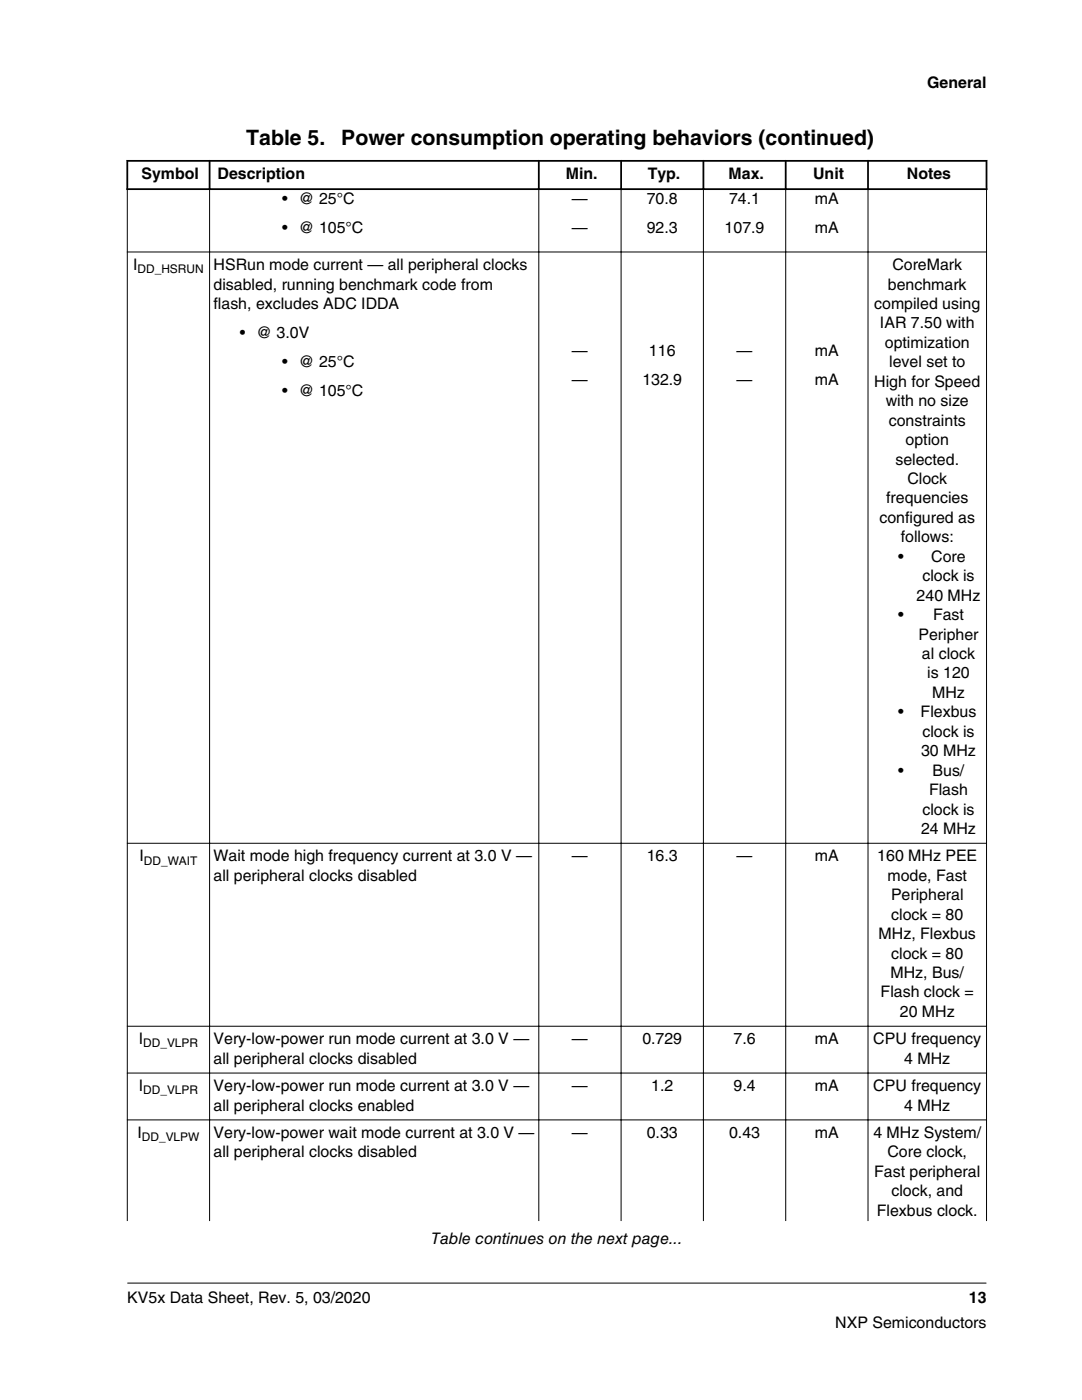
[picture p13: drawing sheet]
<svg xmlns="http://www.w3.org/2000/svg" width="216mm" height="279mm" viewBox="0 0 216 279" stroke-linecap="round" stroke-linejoin="round" font-family="sans-serif">
<defs><g id="words">
<g font-size="4.2">
<text x="49.1" y="29">Table 5.</text>
<text x="68.1" y="29">Power consumption operating behaviors (continued)</text>
</g>
<g font-size="3.2">
<text x="185" y="17.5">General</text>
<text x="28.2" y="35.8">Symbol</text>
<text x="43.4" y="35.8">Description</text>
<text x="112.9" y="35.8">Min.</text>
<text x="129.2" y="35.8">Typ.</text>
<text x="145.4" y="35.8">Max.</text>
<text x="162.3" y="35.8">Unit</text>
<text x="181" y="35.8">Notes</text>
<text x="56.3" y="40.7">• @ 25°C</text>
<text x="114.1" y="40.7">—</text>
<text x="129.1" y="40.7">70.8</text>
<text x="145.5" y="40.7">74.1</text>
<text x="162.6" y="40.7">mA</text>
<text x="56.3" y="46.5">• @ 105°C</text>
<text x="114.1" y="46.5">—</text>
<text x="129.1" y="46.5">92.3</text>
<text x="144.6" y="46.5">107.9</text>
<text x="162.6" y="46.5">mA</text>
<text x="26.6" y="53.9">I</text>
<text x="42.6" y="53.9">HSRun mode current — all peripheral clocks</text>
<text x="178.1" y="53.9">CoreMark</text>
<text x="42.6" y="57.8">disabled, running benchmark code from</text>
<text x="177.2" y="57.8">benchmark</text>
<text x="42.6" y="61.7">flash, excludes ADC IDDA</text>
<text x="174.4" y="61.7">compiled using</text>
<text x="175.6" y="65.5">IAR 7.50 with</text>
<text x="47.9" y="67.4">• @ 3.0V</text>
<text x="114.1" y="71.1">—</text>
<text x="129.5" y="71.1">116</text>
<text x="147" y="71.1">—</text>
<text x="162.6" y="71.1">mA</text>
<text x="176.6" y="69.4">optimization</text>
<text x="56.3" y="73.2">• @ 25°C</text>
<text x="114.1" y="76.9">—</text>
<text x="128.2" y="76.9">132.9</text>
<text x="147" y="76.9">—</text>
<text x="162.6" y="76.9">mA</text>
<text x="174.4" y="77.2">High for Speed</text>
<text x="177.4" y="73.3">level set to</text>
<text x="56.3" y="79">• @ 105°C</text>
<text x="176.7" y="81.1">with no size</text>
<text x="177.4" y="84.9">constraints</text>
<text x="180.7" y="88.8">option</text>
<text x="178.7" y="92.7">selected.</text>
<text x="176.8" y="100.5">frequencies</text>
<text x="181.1" y="96.6">Clock</text>
<text x="175.5" y="104.3">configured as</text>
<text x="179.2" y="112.1">•</text>
<text x="179.7" y="108.2">follows:</text>
<text x="185.8" y="112.1">Core</text>
<text x="182.9" y="119.9">240 MHz</text>
<text x="184.1" y="116">clock is</text>
<text x="179.2" y="123.7">•</text>
<text x="186.2" y="123.7">Fast</text>
<text x="183.3" y="127.6">Peripher</text>
<text x="184" y="131.5">al clock</text>
<text x="185" y="135.4">is 120</text>
<text x="179.2" y="143.1">•</text>
<text x="183.7" y="143.1">Flexbus</text>
<text x="186" y="139.3">MHz</text>
<text x="184.1" y="147">clock is</text>
<text x="179.2" y="154.8">•</text>
<text x="183.8" y="150.9">30 MHz</text>
<text x="186.1" y="154.8">Bus/</text>
<text x="185.4" y="158.7">Flash</text>
<text x="183.8" y="166.4">24 MHz</text>
<text x="184.1" y="162.6">clock is</text>
<text x="27.8" y="171.9">I</text>
<text x="42.6" y="171.9">Wait mode high frequency current at 3.0 V —</text>
<text x="114.1" y="171.9">—</text>
<text x="129.1" y="171.9">16.3</text>
<text x="147" y="171.9">—</text>
<text x="162.6" y="171.9">mA</text>
<text x="175.1" y="171.9">160 MHz PEE</text>
<text x="42.6" y="175.8">all peripheral clocks disabled</text>
<text x="177.1" y="175.8">mode, Fast</text>
<text x="177.8" y="179.7">Peripheral</text>
<text x="177.8" y="183.5">clock = 80</text>
<text x="175.3" y="187.4">MHz, Flexbus</text>
<text x="177.8" y="191.3">clock = 80</text>
<text x="177.7" y="195.2">MHz, Bus/</text>
<text x="175.7" y="199.1">Flash clock =</text>
<text x="179.6" y="202.9">20 MHz</text>
<text x="27.7" y="208.4">I</text>
<text x="42.6" y="208.4">Very-low-power run mode current at 3.0 V —</text>
<text x="114.1" y="208.4">—</text>
<text x="128.2" y="208.4">0.729</text>
<text x="146.4" y="208.4">7.6</text>
<text x="162.6" y="208.4">mA</text>
<text x="174.3" y="208.4">CPU frequency</text>
<text x="42.6" y="212.3">all peripheral clocks disabled</text>
<text x="180.4" y="212.3">4 MHz</text>
<text x="27.7" y="217.8">I</text>
<text x="42.6" y="217.8">Very-low-power run mode current at 3.0 V —</text>
<text x="42.6" y="221.6">all peripheral clocks enabled</text>
<text x="114.1" y="217.8">—</text>
<text x="129.9" y="217.8">1.2</text>
<text x="146.4" y="217.8">9.4</text>
<text x="162.6" y="217.8">mA</text>
<text x="174.3" y="217.8">CPU frequency</text>
<text x="180.4" y="221.6">4 MHz</text>
<text x="27.4" y="227.1">I</text>
<text x="42.6" y="227.1">Very-low-power wait mode current at 3.0 V —</text>
<text x="114.1" y="227.1">—</text>
<text x="129.1" y="227.1">0.33</text>
<text x="145.5" y="227.1">0.43</text>
<text x="162.6" y="227.1">mA</text>
<text x="174.3" y="227.1">4 MHz System/</text>
<text x="42.6" y="231">all peripheral clocks disabled</text>
<text x="177.1" y="231">Core clock,</text>
<text x="174.4" y="234.9">Fast peripheral</text>
<text x="177.9" y="238.8">clock, and</text>
<text x="175" y="242.6">Flexbus clock.</text>
<text x="86.1" y="248.3">Table continues on the next page...</text>
<text x="25.4" y="260">KV5x Data Sheet, Rev. 5, 03/2020</text>
<text x="193.3" y="260">13</text>
<text x="166.7" y="265">NXP Semiconductors</text>
</g>
<g font-size="2.4">
<text x="27.4" y="54.5">DD_HSRUN</text>
<text x="28.7" y="172.5">DD_WAIT</text>
<text x="28.6" y="209">DD_VLPR</text>
<text x="28.6" y="218.4">DD_VLPR</text>
<text x="28.3" y="227.7">DD_VLPW</text>
</g>
</g></defs>
<path d="M25.2 32.1h171.8M25.2 37.7h171.8M25.4 31.9v6M41.8 31.9v6M107.5 31.9v6M123.9 31.9v6M140.4 31.9v6M156.8 31.9v6M173.2 31.9v6M196.8 31.9v6" fill="none" stroke="#000" stroke-width=".35"/>
<g fill="none" stroke="#000" stroke-width=".2">
<path d="M25.4 37.9v205.8M41.8 37.5v206.2M107.5 37.5v206.2M123.9 37.5v206.2M140.4 37.5v206.2M156.8 37.5v206.2M173.2 37.5v206.2M196.8 37.9v205.8M25.3 50.3h171.6M25.3 168.3h171.6M25.3 204.8h171.6M25.3 214.2h171.6"/>
<path d="M25.3 223.5h171.6M25.4 256.1h171.4"/>
</g>
<use href="#words"/>
</svg>
